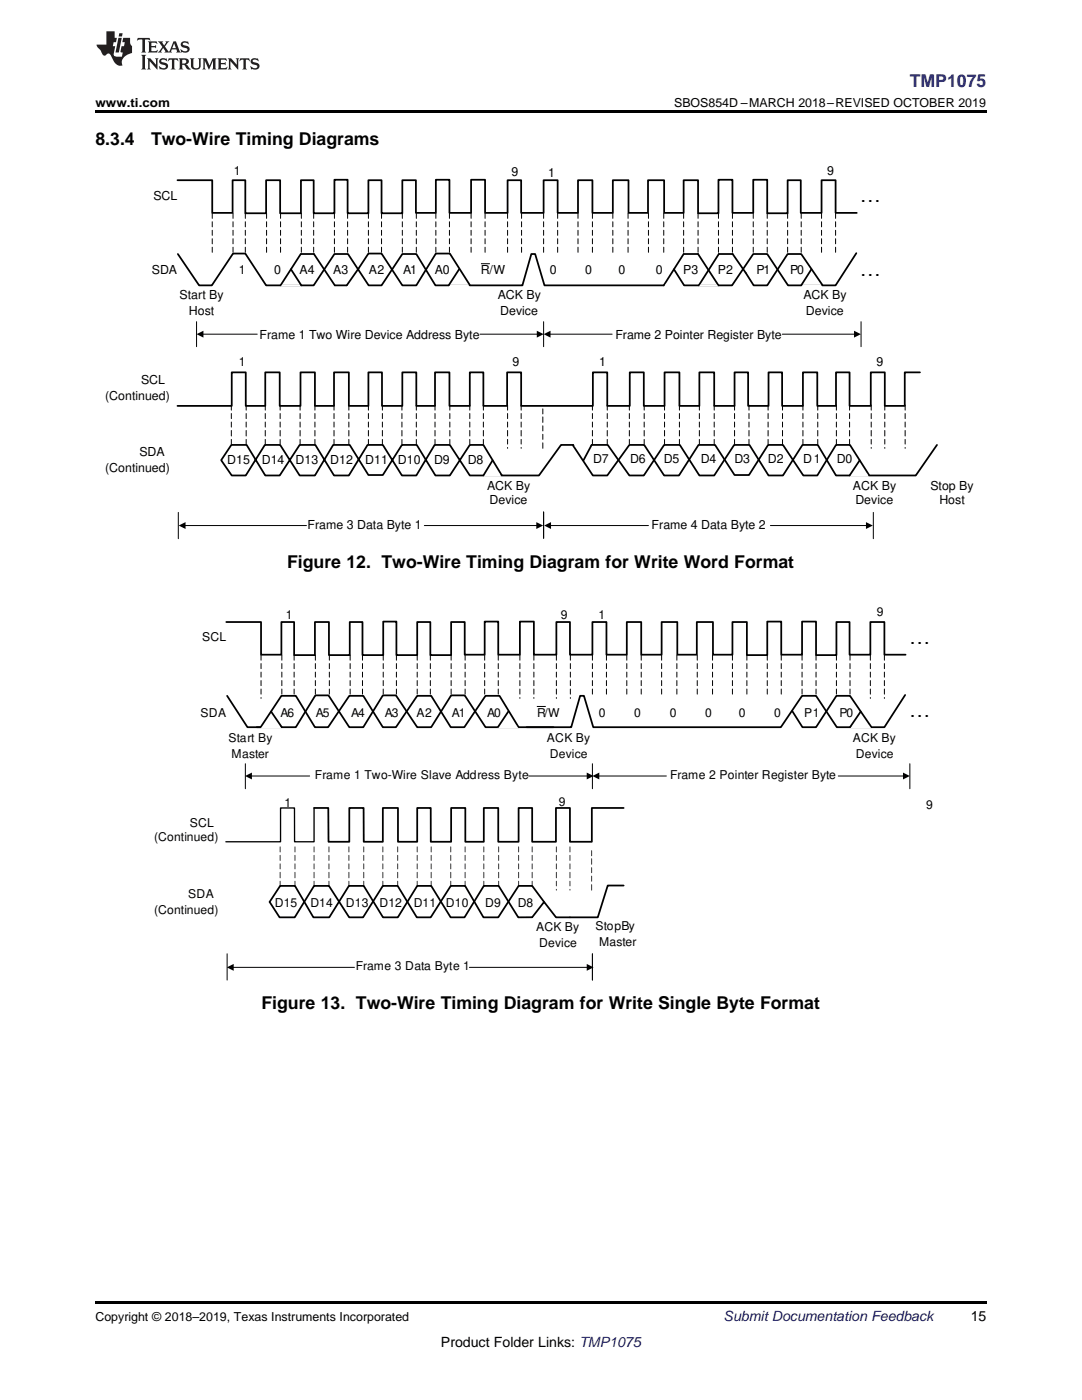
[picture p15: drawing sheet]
<svg xmlns="http://www.w3.org/2000/svg" width="216mm" height="279mm" viewBox="0 0 216 279" stroke-linecap="round" stroke-linejoin="round" font-family="sans-serif">
<defs><g id="words">
<g font-size="4.2">
<text x="171.5" y="40.2">´</text>
<text x="171.5" y="55">´</text>
<text x="181.4" y="128.6">´</text>
<text x="181.4" y="143.1">´</text>
</g>
<text font-size="3.5" fill="#00f" x="181.5" y="17.3">TMP1075</text>
<g font-size="3.5">
<text x="19" y="28.9">8.3.4</text>
<text x="30.1" y="28.9">Two-Wire Timing Diagrams</text>
<text x="57.3" y="113.4">Figure 12. Two-Wire Timing Diagram for Write Word Format</text>
<text x="52.2" y="201.4">Figure 13. Two-Wire Timing Diagram for Write Single Byte Format</text>
</g>
<text font-size="2.8" fill="#0000c8" x="144.4" y="263.6">Submit Documentation Feedback</text>
<g font-size="2.8">
<text x="193.7" y="263.6">15</text>
<text x="88" y="268.9">Product Folder Links: TMP1075</text>
</g>
<g font-size="2.5">
<text x="19" y="21.4">www.ti.com</text>
<text x="134.5" y="21.4">SBOS854D –MARCH 2018–REVISED OCTOBER 2019</text>
<text x="46.7" y="35">1</text>
<text x="102" y="35.2">9</text>
<text x="109.4" y="35.4">1</text>
<text x="165" y="34.9">9</text>
<text x="30.6" y="39.9">SCL</text>
<text x="30.3" y="54.7">SDA</text>
<text x="35.8" y="59.6">Start By</text>
<text x="47.6" y="54.7">1</text>
<text x="54.7" y="54.7">0</text>
<text x="59.8" y="54.7">A4</text>
<text x="66.5" y="54.7">A3</text>
<text x="73.6" y="54.7">A2</text>
<text x="80.4" y="54.7">A1</text>
<text x="86.7" y="54.7">A0</text>
<text x="96" y="54.7">R/W</text>
<text x="99.3" y="59.6">ACK By</text>
<text x="109.7" y="54.7">0</text>
<text x="116.7" y="54.7">0</text>
<text x="123.4" y="54.7">0</text>
<text x="130.8" y="54.7">0</text>
<text x="136.3" y="54.7">P3</text>
<text x="143.2" y="54.7">P2</text>
<text x="151" y="54.7">P1</text>
<text x="157.7" y="54.7">P 0</text>
<text x="160.3" y="59.6">ACK By</text>
<text x="37.7" y="62.8">Host</text>
<text x="99.8" y="62.8">Device</text>
<text x="160.8" y="62.8">Device</text>
<text x="51.8" y="67.6">Frame 1 Two Wire Device Address Byte</text>
<text x="122.8" y="67.6">Frame 2 Pointer Register Byte</text>
<text x="28.1" y="76.6">SCL</text>
<text x="47.6" y="73">1</text>
<text x="102.3" y="73">9</text>
<text x="119.6" y="73">1</text>
<text x="174.9" y="73">9</text>
<text x="21" y="79.7">(Continued)</text>
<text x="21" y="94.2">(Continued)</text>
<text x="27.8" y="91">SDA</text>
<text x="45.4" y="92.6">D15</text>
<text x="52.2" y="92.6">D14</text>
<text x="59" y="92.6">D13</text>
<text x="65.9" y="92.6">D12</text>
<text x="72.9" y="92.6">D11</text>
<text x="79.4" y="92.6">D10</text>
<text x="86.6" y="92.6">D9</text>
<text x="93.3" y="92.6">D8</text>
<text x="118.3" y="92.4">D7</text>
<text x="125.7" y="92.4">D6</text>
<text x="132.4" y="92.4">D5</text>
<text x="139.8" y="92.4">D4</text>
<text x="146.5" y="92.4">D3</text>
<text x="153.2" y="92.4">D2</text>
<text x="160.3" y="92.4">D1</text>
<text x="167" y="92.4">D0</text>
<text x="97.2" y="97.7">ACK By</text>
<text x="97.7" y="100.5">Device</text>
<text x="170.2" y="97.7">ACK By</text>
<text x="170.7" y="100.5">Device</text>
<text x="185.7" y="97.7">Stop By</text>
<text x="187.4" y="100.5">Host</text>
<text x="61.4" y="105.6">Frame 3 Data Byte 1</text>
<text x="130" y="105.6">Frame 4 Data Byte 2</text>
<text x="19" y="263.6">Copyright © 2018–2019, Texas Instruments Incorporated</text>
</g>
<g font-size="2.4">
<text x="57.1" y="123.6">1</text>
<text x="111.9" y="123.6">9</text>
<text x="119.4" y="123.6">1</text>
<text x="174.9" y="122.9">9</text>
<text x="40.4" y="127.9">SCL</text>
<text x="40" y="143.1">SDA</text>
<text x="55.9" y="143.1">A6</text>
<text x="63" y="143.1">A5</text>
<text x="70.1" y="143.1">A4</text>
<text x="76.8" y="143.1">A3</text>
<text x="83.1" y="143.1">A2</text>
<text x="90.2" y="143.1">A1</text>
<text x="97.2" y="143.1">A0</text>
<text x="107.2" y="143.1">R/W</text>
<text x="119.5" y="143.1">0</text>
<text x="126.6" y="143.1">0</text>
<text x="133.6" y="143.1">0</text>
<text x="140.7" y="143.1">0</text>
<text x="147.4" y="143.1">0</text>
<text x="154.5" y="143.1">0</text>
<text x="160.5" y="143.1">P1</text>
<text x="167.5" y="143.1">P0</text>
<text x="45.6" y="148">Start By</text>
<text x="109.1" y="148">ACK By</text>
<text x="170.2" y="148">ACK By</text>
<text x="46.2" y="151.2">Master</text>
<text x="62.8" y="155.5">Frame 1 Two-Wire Slave Address Byte</text>
<text x="109.7" y="151.2">Device</text>
<text x="133.7" y="155.4">Frame 2 Pointer Register Byte</text>
<text x="170.8" y="151.2">Device</text>
<text x="56.8" y="161">1</text>
<text x="111.5" y="160.9">9</text>
<text x="184.8" y="161.5">9</text>
<text x="30.7" y="167.8">(Continued)</text>
<text x="37.9" y="165">SCL</text>
<text x="37.6" y="179.2">SDA</text>
<text x="30.7" y="182.3">(Continued)</text>
<text x="54.8" y="180.9">D15</text>
<text x="61.9" y="180.9">D14</text>
<text x="69" y="180.9">D13</text>
<text x="75.7" y="180.9">D12</text>
<text x="82.5" y="180.9">D11</text>
<text x="89" y="180.9">D10</text>
<text x="96.8" y="180.9">D9</text>
<text x="103.3" y="180.9">D8</text>
<text x="107" y="185.9">ACK By</text>
<text x="118.9" y="185.6">StopBy</text>
<text x="107.6" y="189">Device</text>
<text x="119.5" y="188.8">Master</text>
<text x="71" y="193.7">Frame 3 Data Byte 1</text>
</g>
</g></defs>
<path d="M19 259.7h177.8v.5h-177.8z" fill="#000"/>
<path d="M45.1 124.1h7v6.6h4v-6.6h2.6v6.6h4.1v-6.6h2.8v6.6h4.2v-6.6h2.5v6.6h4.2v-6.6h2.6v6.6h4.1v-6.6h2.7v6.6h4.1v-6.6h2.7v6.6h4v-6.6h2.7v6.6h4.3v-6.6h2.8v6.6h4.5v-6.6h2.7v6.6h4.5v-6.6h2.8v6.6h4.1v-6.6h2.8v6.6h4.1v-6.6h3.1v6.6h3.9v-6.6h3.3v6.6h3.8v-6.6h2.9v6.6h4.1v-6.6h2.8v6.6h4.1v-6.6h2.8v6.6h4.1v-6.6h2.6v6.6h4.2v-6.6h2.8v6.6h4.2M45.3 138.9l4.1 6.2h2.6l4.1-6.2h2.9l3.8 6.2h2.7l4.2-6.2h2.8l3.9 6.2h2.6l4.2-6.2h2.8l3.9 6.2h2.8l4.2-6.2h2.8l3.8 6.2M180.6 138.7l-4.1 6.4h-9.5l-4.2-6.2h-2.8l-4.2 6.2h-37.4l-1.9-6.2h-.7l-1.8 6.2h-8.9M51.2 145.1h7.8l3.9-6.3h2.6l4.2 6.3h2.8l3.9-6.3h2.6l4.2 6.3h2.8l4-6.3h2.7l4.2 6.3h13.5M158.1 141.9l2 3.2h2.7l4.1-6.2h2.7l4.2 6.1" fill="none" stroke="#000" stroke-width=".35"/>
<g fill="none" stroke="#000" stroke-width=".2">
<path d="M52.1 130.7v1.1M52.1 132.4v1M52.1 134.1v1M52.1 135.8v1M52.1 137.5v1M52.1 139.2v.2M56.2 130.7v1.1M56.2 132.4v1M56.2 134.1v1M56.2 135.8v1M56.2 137.5v1M58.7 130.7v1.1"/>
<path d="M58.7 132.4v1M58.7 134.1v1M58.7 135.8v1M58.7 137.5v1M62.9 130.7v1.1M62.9 132.4v1M62.9 134.1v1M62.9 135.8v1M62.9 137.5v1M65.7 130.7v1.1M65.7 132.4v1M65.7 134.1v1"/>
<path d="M65.7 135.8v1M65.7 137.5v1M69.9 130.7v1.1M69.9 132.4v1M69.9 134.1v1M69.9 135.8v1M69.9 137.5v1M72.3 130.7v1.1M72.3 132.4v1M72.3 134.1v1M72.3 135.8v1M72.3 137.5v1"/>
<path d="M76.5 130.7v1.1M76.5 132.4v1M76.5 134.1v1M76.5 135.8v1M76.5 137.5v1M79.1 130.7v1.1M79.1 132.4v1M79.1 134.1v1M79.1 135.8v1M79.1 137.5v1M83.2 130.7v1.1M83.2 132.4v1"/>
<path d="M83.2 134.1v1M83.2 135.8v1M83.2 137.5v1M85.9 130.7v1.1M85.9 132.4v1M85.9 134.1v1M85.9 135.8v1M85.9 137.5v1M90 130.7v1.1M90 132.4v1M90 134.1v1M90 135.8v1"/>
<path d="M90 137.5v1M92.8 130.7v1.1M92.8 132.4v1M92.8 134.1v1M92.8 135.8v1M92.8 137.5v1M96.7 130.7v1.1M96.7 132.4v1M96.7 134.1v1M96.7 135.8v1M96.7 137.5v1M99.4 130.7v1.1"/>
<path d="M99.4 132.4v1M99.4 134.1v1M99.4 135.8v1M99.4 137.5v1M103.7 130.7v1.1M103.7 132.4v1M103.7 134.1v1M103.7 135.8v1M103.7 137.5v1M103.7 139.2v.2M106.5 130.7v1.1M106.5 132.4v1"/>
<path d="M106.5 134.1v1M106.5 135.8v1M106.5 137.5v1M106.5 139.2v.2M111 130.7v1.1M111 132.4v1M111 134.1v1M111 135.8v1M111 137.5v1M111 139.2v.2M113.8 130.7v1.1M113.8 132.4v1"/>
<path d="M113.8 134.1v1M113.8 135.8v1M113.8 137.5v1M113.8 139.2v.2M118.2 130.7v1.1M118.2 132.4v1M118.2 134.1v1M118.2 135.8v1M118.2 137.5v1M121 130.7v1.1M121 132.4v1M121 134.1v1"/>
<path d="M121 135.8v1M121 137.5v1M125.1 130.7v1.1M125.1 132.4v1M125.1 134.1v1M125.1 135.8v1M125.1 137.5v1M127.9 130.7v1.1M127.9 132.4v1M127.9 134.1v1M127.9 135.8v1M127.9 137.5v1"/>
<path d="M132 130.7v1.1M132 132.4v1M132 134.1v1M132 135.8v1M132 137.5v1M135.1 130.7v1.1M135.1 132.4v1M135.1 134.1v1M135.1 135.8v1M135.1 137.5v1M139.1 130.7v1.1M139.1 132.4v1"/>
<path d="M139.1 134.1v1M139.1 135.8v1M139.1 137.5v1M142.2 130.7v1.1M142.2 132.4v1M142.2 134.1v1M142.2 135.8v1M142.2 137.5v1M146.1 130.7v1.1M146.1 132.4v1M146.1 134.1v1M146.1 135.8v1"/>
<path d="M146.1 137.5v1M149 130.7v1.1M149 132.4v1M149 134.1v1M149 135.8v1M149 137.5v1M153.1 130.7v1.1M153.1 132.4v1M153.1 134.1v1M153.1 135.8v1M153.1 137.5v1M155.9 130.7v1.1"/>
<path d="M155.9 132.4v1M155.9 134.1v1M155.9 135.8v1M155.9 137.5v1M160 130.7v1.1M160 132.4v1M160 134.1v1M160 135.8v1M160 137.5v1M162.8 130.7v1.1M162.8 132.4v1M162.8 134.1v1"/>
<path d="M162.8 135.8v1M162.8 137.5v1M166.9 130.7v1.1M166.9 132.4v1M166.9 134.1v1M166.9 135.8v1M166.9 137.5v1M169.6 130.7v1.1M169.6 132.4v1M169.6 134.1v1M169.6 135.8v1M169.6 137.5v1"/>
<path d="M173.7 130.7v1.1M173.7 132.4v1M173.7 134.1v1M173.7 135.8v1M173.7 137.5v1M173.7 139.2v.2M176.5 130.7v1.1M176.5 132.4v1M176.5 134.1v1M176.5 135.8v1M176.5 137.5v1M176.5 139.2v.2"/>
<path d="M49 152.4v5M50.1 154.9h11.7M105.5 154.9h11.7M107.1 141h1.8M118.2 152.4v5M119.4 154.9h13.6M167.3 154.9h13.1M181.6 152.4v5M45.3 190.3v5.3M46.5 193.1h24.2M93.7 193.1h23.5M118.2 190.3v5.3"/>
</g>
<path d="M48.9 154.9l1.4-.7v1.4zM117.1 154.2l1.3 .7-1.3 .7zM118.2 154.9l1.4-.7v1.4zM180.2 154.2l1.4 .7-1.4 .7zM45.3 193.1l1.3-.7v1.3zM117.1 192.4l1.3 .7-1.3 .6z" fill="#000"/>
<g fill="none" stroke="#333436" stroke-width=".2">
<path d="M55.9 169v1M55.9 170.7v1M55.9 172.4v1M55.9 174.1v1.1M55.9 175.9v.9M58.9 169v1M58.9 170.7v1M58.9 172.4v1M58.9 174.1v1.1M58.9 175.9v.9M62.7 169v1M62.7 170.7v1"/>
<path d="M62.7 172.4v1M62.7 174.1v1.1M62.7 175.9v.9M65.6 169v1M65.6 170.7v1M65.6 172.4v1M65.6 174.1v1.1M65.6 175.9v.9M69.6 169v1M69.6 170.7v1M69.6 172.4v1M69.6 174.1v1.1"/>
<path d="M69.6 175.9v.9M72.6 169v1M72.6 170.7v1M72.6 172.4v1M72.6 174.1v1.1M72.6 175.9v.9M76.4 169v1M76.4 170.7v1M76.4 172.4v1M76.4 174.1v1.1M76.4 175.9v.9M79.4 169v1"/>
<path d="M79.4 170.7v1M79.4 172.4v1M79.4 174.1v1.1M79.4 175.9v.9M83.2 169v1M83.2 170.7v1M83.2 172.4v1M83.2 174.1v1.1M83.2 175.9v.9M86 169v1M86 170.7v1M86 172.4v1"/>
<path d="M86 174.1v1.1M86 175.9v.9M89.9 169v1M89.9 170.7v1M89.9 172.4v1M89.9 174.1v1.1M89.9 175.9v.9M92.8 169v1M92.8 170.7v1M92.8 172.4v1M92.8 174.1v1.1M92.8 175.9v.9"/>
<path d="M96.5 169v1M96.5 170.7v1M96.5 172.4v1M96.5 174.1v1.1M96.5 175.9v.9M99.5 169v1M99.5 170.7v1M99.5 172.4v1M99.5 174.1v1.1M99.5 175.9v.9M103.5 169v1M103.5 170.7v1"/>
<path d="M103.5 172.4v1M103.5 174.1v1.1M103.5 175.9v.9M106.2 169v1M106.2 170.7v1M106.2 172.4v1M106.2 174.1v1.1M106.2 175.9v.9M111 169v1M111 170.7v1M111 172.4v1M111 174.1v1.1"/>
<path d="M111 175.9v.9M111 177.5v.1M113.7 169v1M113.7 170.7v1M113.7 172.4v1M113.7 174.1v1.1M113.7 175.9v.9M113.7 177.5v.1M118.1 169.8v1M118.1 171.4v1.1M118.1 173.2v1M118.1 174.8v1.1"/>
<path d="M118.1 176.5v1.1M118.2 190.3v5.3"/>
</g>
<path d="M99.6 144.8h3.5l.4 .5h-4.3z" fill-rule="evenodd" fill="#fff"/>
<path d="M101.4 142l-2.1 3.1" fill="none" stroke="#000" stroke-width=".35"/>
<path d="M170 144.8h3.5l.4 .5h-4.3z" fill-rule="evenodd" fill="#fff"/>
<path d="M171.7 142l-2.1 3.1" fill="none" stroke="#000" stroke-width=".35"/>
<path d="M52.4 144.9h3.4l.4 .5h-4.2z" fill-rule="evenodd" fill="#fff"/>
<path d="M54.1 142l2.1 3.1" fill="none" stroke="#000" stroke-width=".35"/>
<path d="M106.5 182.8h3l.4 .5h-3.7z" fill-rule="evenodd" fill="#fff"/>
<path d="M62.7 161.2v6.8h-3.9v-6.8h-2.8v6.8h-10.9" fill="none" stroke="#000" stroke-width=".26"/>
<path d="M35.4 36h7v6.5h4v-6.5h2.6v6.6h4.1v-6.6h2.8v6.6h4.1v-6.6h2.6v6.6h4.1v-6.7h2.7v6.7h4.1v-6.6h2.6v6.6h4.2v-6.6h2.7v6.5h4v-6.6h2.7v6.6h4.3v-6.6h2.8v6.6h4.5v-6.5h2.7v6.5h4.5v-6.5h2.8v6.5h4v-6.5h2.9v6.5h4.1v-6.5h3.1v6.5h3.9v-6.5h3.2v6.5h3.9v-6.5h2.9v6.6h4.1v-6.7h2.8v6.6h4.1v-6.6h2.8v6.7h4.1v-6.6h2.6v6.5h4.1v-6.5h2.8v6.5h4.3M60 50.7l-4 6.3M60.1 50.7h2.5l4.2 6.3 2.4-.1 2.3-3.3M71.4 53.8l2.1-3.2h2.6l4.2 6.4h2.8l3.9-6.4h2.8l3.9 6.3M132.4 57l4-6.3h2.9l4.1 6.3M164.1 56.9l-4.2-6.2h-2.7l-4.1 6.3h-2.7l-4.2-6.3h-2.8l-4 6.3M170.9 50.5l-4.2 6.5h-9.5l-4.1-6.3h-2.8l-4.2 6.3h-37.5l-1.8-6.3h-.8l-1.8 6.3h-17.3l-3.8-6.3h-2.8l-4.2 6.3h-2.5l-4.2-6.3h-2.7l-4.1 6.3h-9.5l-4.1-6.4h-2.5l-4.2 6.4h-2.6l-4.2-6.3M183.6 74.3h-3.1v6.7h-3.9v-6.7h-2.8v6.7h-4.3v-6.7h-2.7v6.7h-3.7v-6.7h-2.9v6.7h-4.1v-6.7h-2.7v6.7h-4.1v-6.7h-2.7v6.7h-4.1v-6.7h-2.9v6.7h-4v-6.7h-3v6.7h-4.1v-6.7h-2.8v6.7h-4.5v-6.7h-2.9v6.7h-14.3v-6.7h-2.8v6.7h-4.7v-6.7h-2.8v6.7h-4v-6.7h-2.9v6.7h-3.7v-6.7h-2.8v6.7h-4.1v-6.7h-2.7v6.7h-3.9v-6.7h-3v6.7h-3.8v-6.7h-2.8v6.7h-4.2v-6.7h-2.9v6.7h-3.9v-6.7h-2.8v6.7h-10.8M114.3 88.9l4 6h2.9l4.4-6.1h2.9l4 6.1h3l3.9-6.1h3.3l3.9 6h2.9l3.8-6h2.9l4.1 6.1h2.8l3.7-6.1h2.8l3.8 6M187 88.8l-4.3 6.1h-15.9l-3.6-6.1h-3.1l-3.9 6.1h-2.8l-3.9-6.1h-3l-4 6.1h-2.9l-3.9-6.1h-3.2l-4 6.1h-2.9l-4.3-6.1h-9.4l-4.4 6.1h-13.8l-3.9-6.1h-3.1l-3.6 6.1h-2.9l-3.8-6.1h-3.1l-3.7 6.1h-3l-3.7-6.1h-3.1l-4 6.1h-2.9l-3.7-6.1h-3l-2.1 3 2.1 3.1h2.8l3.8-6.1h3.1l3.9 6.1h3l3.7-6.1h3.3l3.7 6h2.9l3.8-6h3l3.7 6.1h2.9l3.9-6.1h2.8l3.6 6M62.7 161.2h2.8v6.8h4.2v-6.8h2.9v6.8h3.8v-6.8h3v6.8h3.8v-6.8h2.7l.1 6.8h4v-6.8h2.9v6.8h3.6v-6.8h2.9v6.8h4.1v-6.8h2.7v6.8h4.7v-6.8h2.8v6.8h4.4v-6.8h6.3M124.4 176.7h-3.1l-2 6.4h-8.4l-2.3-3.1-2.4 3.1h-2.8l-3.9-6.3h-3l-3.8 6.3h-2.8l-3.9-6.3h-2.8l-3.8 6.3h-3l-3.8-6.3h-3l-3.9 6.3h-3.2l-3.6-6.3h-3l-2.1 3.2 2 3.1h3l3.9-6.3h2.9l4.1 6.3h2.7l4-6.3h3l3.8 6.3h2.7l4-6.3h2.9l3.7 6.3h2.9l4.1-6.3h2.7l2.4 3.2" fill="none" stroke="#000" stroke-width=".35"/>
<g fill="none" stroke="#000" stroke-width=".2">
<path d="M42.4 42.6v1M42.4 44.3v1M42.4 46v1M42.4 47.6v1.1M42.4 49.3v1.1M46.5 42.6v1M46.5 44.3v1M46.5 46v1M46.5 47.6v1.1M46.5 49.3v1.1M49 42.6v1M49 44.3v1"/>
<path d="M49 46v1M49 47.6v1.1M49 49.3v1.1M53.2 42.6v1M53.2 44.3v1M53.2 46v1M53.2 47.6v1.1M53.2 49.3v1.1M56 42.6v1M56 44.3v1M56 46v1M56 47.6v1.1"/>
<path d="M56 49.3v1.1M60.1 42.6v1M60.1 44.3v1M60.1 46v1M60.1 47.6v1.1M60.1 49.3v1.1M62.6 42.6v1M62.6 44.3v1M62.6 46v1M62.6 47.6v1.1M62.6 49.3v1.1M66.7 42.6v1"/>
<path d="M66.7 44.3v1M66.7 46v1M66.7 47.6v1.1M66.7 49.3v1.1M69.4 42.6v1M69.4 44.3v1M69.4 46v1M69.4 47.6v1.1M69.4 49.3v1.1M73.5 42.6v1M73.5 44.3v1M73.5 46v1"/>
<path d="M73.5 47.6v1.1M73.5 49.3v1.1M76.1 42.6v1M76.1 44.3v1M76.1 46v1M76.1 47.6v1.1M76.1 49.3v1.1M80.3 42.6v1M80.3 44.3v1M80.3 46v1M80.3 47.6v1.1M80.3 49.3v1.1"/>
<path d="M83.1 42.6v1M83.1 44.3v1M83.1 46v1M83.1 47.6v1.1M83.1 49.3v1.1M87 42.6v1M87 44.3v1M87 46v1M87 47.6v1.1M87 49.3v1.1M89.7 42.6v1M89.7 44.3v1"/>
<path d="M89.7 46v1M89.7 47.6v1.1M89.7 49.3v1.1M94 42.6v1M94 44.3v1M94 46v1M94 47.6v1.1M94 49.3v1.1M96 52.6h1.8M96.8 42.6v1M96.8 44.3v1M96.8 46v1"/>
<path d="M96.8 47.6v1.1M96.8 49.3v1.1M101.3 42.6v1M101.3 44.3v1M101.3 46v1M101.3 47.6v1.1M101.3 49.3v1.1M104.1 42.6v1M104.1 44.3v1M104.1 46v1M104.1 47.6v1.1M104.1 49.3v1.1"/>
<path d="M108.5 42.6v1M108.5 44.3v1M108.5 46v1M108.5 47.6v1.1M108.5 49.3v1.1M111.3 42.6v1M111.3 44.3v1M111.3 46v1M111.3 47.6v1.1M111.3 49.3v1.1M115.3 42.6v1M115.3 44.3v1"/>
<path d="M115.3 46v1M115.3 47.6v1.1M115.3 49.3v1.1M118.2 42.6v1M118.2 44.3v1M118.2 46v1M118.2 47.6v1.1M118.2 49.3v1.1M122.3 42.6v1M122.3 44.3v1M122.3 46v1M122.3 47.6v1.1"/>
<path d="M122.3 49.3v1.1M125.3 42.6v1M125.3 44.3v1M125.3 46v1M125.3 47.6v1.1M125.3 49.3v1.1M129.4 42.6v1M129.4 44.3v1M129.4 46v1M129.4 47.6v1.1M129.4 49.3v1.1M132.4 42.6v1"/>
<path d="M132.4 44.3v1M132.4 46v1M132.4 47.6v1.1M132.4 49.3v1.1M136.4 42.6v1M136.4 44.3v1M136.4 46v1M136.4 47.6v1.1M136.4 49.3v1.1M139.3 42.6v1M139.3 44.3v1M139.3 46v1"/>
<path d="M139.3 47.6v1.1M139.3 49.3v1.1M143.4 42.6v1M143.4 44.3v1M143.4 46v1M143.4 47.6v1.1M143.4 49.3v1.1M146.2 42.6v1M146.2 44.3v1M146.2 46v1M146.2 47.6v1.1M146.2 49.3v1.1"/>
<path d="M150.3 42.6v1M150.3 44.3v1M150.3 46v1M150.3 47.6v1.1M150.3 49.3v1.1M153.1 42.6v1M153.1 44.3v1M153.1 46v1M153.1 47.6v1.1M153.1 49.3v1.1M157.2 42.6v1M157.2 44.3v1"/>
<path d="M157.2 46v1M157.2 47.6v1.1M157.2 49.3v1.1M159.9 42.6v1M159.9 44.3v1M159.9 46v1M159.9 47.6v1.1M159.9 49.3v1.1M163.9 42.6v1M163.9 44.3v1M163.9 46v1M163.9 47.6v1.1"/>
<path d="M163.9 49.3v1.1M166.7 42.6v1M166.7 44.3v1M166.7 46v1M166.7 47.6v1.1M166.7 49.3v1.1M39.2 64.2v5M40.4 66.7h10.9M95.8 66.7h11.5M108.5 64.2v5M109.7 66.7h12.4M156.1 66.7h14.5"/>
<path d="M171.8 64.2v5M46.2 80.8v1.1M46.2 82.5v1M46.2 84.2v1M46.2 85.9v1.1M46.2 87.7v.9M49.1 80.8v1.1M49.1 82.5v1M49.1 84.2v1M49.1 85.9v1.1M49.1 87.7v.9M52.9 80.8v1.1"/>
<path d="M52.9 82.5v1M52.9 84.2v1M52.9 85.9v1.1M52.9 87.7v.9M55.9 80.8v1.1M55.9 82.5v1M55.9 84.2v1M55.9 85.9v1.1M55.9 87.7v.9M59.9 80.8v1.1M59.9 82.5v1M59.9 84.2v1"/>
<path d="M59.9 85.9v1.1M59.9 87.7v.9M62.8 80.8v1.1M62.8 82.5v1M62.8 84.2v1M62.8 85.9v1.1M62.8 87.7v.9M66.6 80.8v1.1M66.6 82.5v1M66.6 84.2v1M66.6 85.9v1.1M66.6 87.7v.9"/>
<path d="M69.6 80.8v1.1M69.6 82.5v1M69.6 84.2v1M69.6 85.9v1.1M69.6 87.7v.9M73.5 80.8v1.1M73.5 82.5v1M73.5 84.2v1M73.5 85.9v1.1M73.5 87.7v.9M76.3 80.8v1.1M76.3 82.5v1"/>
<path d="M76.3 84.2v1M76.3 85.9v1.1M76.3 87.7v.9M80.2 80.8v1.1M80.2 82.5v1M80.2 84.2v1M80.2 85.9v1.1M80.2 87.7v.9M83.1 80.8v1.1M83.1 82.5v1M83.1 84.2v1M83.1 85.9v1.1"/>
<path d="M83.1 87.7v.9M86.8 80.8v1.1M86.8 82.5v1M86.8 84.2v1M86.8 85.9v1.1M86.8 87.7v.9M89.8 80.8v1.1M89.8 82.5v1M89.8 84.2v1M89.8 85.9v1.1M89.8 87.7v.9M93.7 80.8v1.1"/>
<path d="M93.7 82.5v1M93.7 84.2v1M93.7 85.9v1.1M93.7 87.7v.9M96.5 80.8v1.1M96.5 82.5v1M96.5 84.2v1M96.5 85.9v1.1M96.5 87.7v.9M101.3 80.8v1.1M101.3 82.5v1M101.3 84.2v1"/>
<path d="M101.3 85.9v1.1M101.3 87.7v.9M101.3 89.3v.2M104 80.8v1.1M104 82.5v1M104 84.2v1M104 85.9v1.1M104 87.7v.9M104 89.3v.2M108.3 81.6v1M108.3 83.2v1.1M108.3 85v1"/>
<path d="M108.3 86.7v1M108.3 88.4v1.1M118.2 80.8v1.1M118.2 82.5v1M118.2 84.2v1M118.2 85.9v1.1M118.2 87.7v.9M121.2 80.8v1.1M121.2 82.5v1M121.2 84.2v1M121.2 85.9v1.1M121.2 87.7v.9"/>
<path d="M125.6 80.8v1.1M125.6 82.5v1M125.6 84.2v1M125.6 85.9v1.1M125.6 87.7v.9M128.5 80.8v1.1M128.5 82.5v1M128.5 84.2v1M128.5 85.9v1.1M128.5 87.7v.9M132.6 80.8v1.1M132.6 82.5v1"/>
<path d="M132.6 84.2v1M132.6 85.9v1.1M132.6 87.7v.9M135.6 80.8v1.1M135.6 82.5v1M135.6 84.2v1M135.6 85.9v1.1M135.6 87.7v.9M139.6 80.8v1.1M139.6 82.5v1M139.6 84.2v1M139.6 85.9v1.1"/>
<path d="M139.6 87.7v.9M142.5 80.8v1.1M142.5 82.5v1M142.5 84.2v1M142.5 85.9v1.1M142.5 87.7v.9M146.6 80.8v1.1M146.6 82.5v1M146.6 84.2v1M146.6 85.9v1.1M146.6 87.7v.9M149.5 80.8v1.1"/>
<path d="M149.5 82.5v1M149.5 84.2v1M149.5 85.9v1.1M149.5 87.7v.9M153.3 80.8v1.1M153.3 82.5v1M153.3 84.2v1M153.3 85.9v1.1M153.3 87.7v.9M156.1 80.8v1.1M156.1 82.5v1M156.1 84.2v1"/>
<path d="M156.1 85.9v1.1M156.1 87.7v.9M160.2 80.8v1.1M160.2 82.5v1M160.2 84.2v1M160.2 85.9v1.1M160.2 87.7v.9M163.2 80.8v1.1M163.2 82.5v1M163.2 84.2v1M163.2 85.9v1.1M163.2 87.7v.9"/>
<path d="M166.9 80.8v1.1M166.9 82.5v1M166.9 84.2v1M166.9 85.9v1.1M166.9 87.7v.9M169.5 80.8v1.1M169.5 82.5v1M169.5 84.2v1M169.5 85.9v1.1M169.5 87.7v.9M173.8 80.8v1.1M173.8 82.5v1"/>
<path d="M173.8 84.2v1M173.8 85.9v1.1M173.8 87.7v.9M173.8 89.3v.2M176.6 80.8v1.1M176.6 82.5v1M176.6 84.2v1M176.6 85.9v1.1M176.6 87.7v.9M176.6 89.3v.2M180.6 80.8v1.1M180.6 82.5v1"/>
<path d="M180.6 84.2v1M180.6 85.9v1.1M180.6 87.7v.9M180.6 89.3v.2M35.6 102.3v5.2M36.9 104.9h24.2M84.7 104.9h22.5M108.5 102.2v5.2M109.8 104.9h19.6M153.7 104.9h19.3M174.3 102.3v5.2"/>
</g>
<path d="M39.2 66.7l1.4-.7v1.4zM107.1 66l1.4 .7-1.4 .7zM108.5 66.7l1.4-.7v1.4zM170.4 66l1.4 .7-1.4 .7zM35.7 104.9l1.3-.7v1.4zM107 104.2l1.4 .7-1.4 .7zM108.6 104.9l1.3-.7v1.4zM172.8 104.2l1.4 .7-1.4 .7z" fill="#000"/>
<g fill="#fff">
<path d="M139.8 56.7h3.2l.4 .5h-4z" fill-rule="evenodd"/>
<path d="M56.4 56.7h3.3l.4 .5h-4.1z" fill-rule="evenodd"/>
</g>
<path d="M58.1 53.7l2 3.3" fill="none" stroke="#000" stroke-width=".35"/>
<path d="M160.2 56.7h3.5l.4 .6h-4.3z" fill-rule="evenodd" fill="#fff"/>
<path d="M161.9 53.7l-2 3.3" fill="none" stroke="#000" stroke-width=".35"/>
<path d="M132.8 56.6h3.5l.4 .7h-4.3z" fill-rule="evenodd" fill="#fff"/>
<path d="M134.5 53.7l2 3.3" fill="none" stroke="#000" stroke-width=".35"/>
<path d="M89.8 56.7h3.6l.4 .6h-4.4z" fill-rule="evenodd" fill="#fff"/>
<path d="M91.6 53.7l-2.1 3.3" fill="none" stroke="#000" stroke-width=".35"/>
<path d="M96.8 94.5h2.9l.3 .6h-3.5z" fill-rule="evenodd" fill="#fff"/>
<path d="M98.3 91.9l-1.8 3" fill="none" stroke="#000" stroke-width=".35"/>
<path d="M114.4 88.5h3.6l-.3 .7h-2.9z" fill-rule="evenodd" fill="#fff"/>
<path d="M118 88.9l-1.6 3" fill="none" stroke="#000" stroke-width=".35"/>
<path d="M169.9 94.5h3.1l.4 .6h-3.9z" fill-rule="evenodd" fill="#fff"/>
<path d="M171.5 91.9l-2 3" fill="none" stroke="#000" stroke-width=".35"/>
<path d="M19 22h177.8v.5h-177.8z" fill="#000"/>
<g fill="#231f20">
<path d="M27.5 7.6l-.1 .5 .4-.2h.6v.1v2.1l-.2 .4h1l-.3-.4v-2.1l.1-.1h.5l.5 .2-.2-.5zM29.5 8.3l.2 .3v1.5l-.2 .4h1.8l.2-.6a1.04 1.04 0 0 1-1.3 .2v-.7h.6l.3 .2v-.6l-.3 .2h-.6v-.6l.8-.1 .4 .3-.2-.5zM31.5 8.3l.9 1.1-.9 1.1h.8l-.2-.2 .5-.7 .4 .7-.2 .2h1.5l-.1-.2 .1-.4h.9l.1 .4-.2 .2h1l-.3-.3-.7-1.9h-.5l-.9 2-.8-1 .9-1h-.8l.1 .3-.3 .5-.4-.6 .2-.2zM34.7 8.6l.4 1h-.7zM36.3 8.4a.63 .63 0 0 0-.2 .7 .63 .63 0 0 0 .6 .4l.6 .2 .1 .2a.75 .75 0 0 1-.7 .4 .75 .75 0 0 1-.6-.5l.1 .7 .1-.1a1.11 1.11 0 0 0 1.5-.6 1.13 1.13 0 0 0-1.2-.8l-.1-.4a1.04 1.04 0 0 1 1.2 .2l-.2-.5-.1 .1-.5-.2zM28.2 10.9l.2 .4v2.2l-.2 .4h1l-.3-.4v-2.2l.3-.4zM29.3 11.6l.3 .4v1.5l-.3 .4h.8l-.2-.4v-1.3l1.5 1.7v-1.9l.2-.4h-.7l.2 .4v.9l-1.1-1.3zM32 11.8a.62 .62 0 0 0-.2 .7 .62 .62 0 0 0 .6 .4l.6 .1 .1 .3a.76 .76 0 0 1-.7 .3 .76 .76 0 0 1-.6-.4l.1 .7 .1-.1a1.11 1.11 0 0 0 1.5-.6 1.13 1.13 0 0 0-1.2-.8l-.1-.4a1.04 1.04 0 0 1 1.2 .2l-.2-.6-.1 .1-.5-.1zM33.7 11.6l-.2 .6a.61 .61 0 0 1 .8-.3v1.6l-.2 .4h.9l-.2-.4v-1.6a.63 .63 0 0 1 .8 .3l-.2-.6zM35.6 11.6l.3 .4v1.5l-.3 .4h1l-.2-.2v-.8l.5 .2a.76 .76 0 0 0 1.2 .7l-1-1a.58 .58 0 0 0 .6-.5 .58 .58 0 0 0-.5-.6zM36.4 11.9h.1a.45 .45 0 0 1 .5 .1 .45 .45 0 0 1 .1 .5l-.7 .2zM37.9 11.6l.2 .2a2.17 2.17 0 0 0 .3 1.9 .99 .99 0 0 0 1.6-.6v-1.1l.2-.4h-.7l.2 .2a1.92 1.92 0 0 1-.2 1.8 .6 .6 0 0 1-.9-.5v-1.1l.2-.4zM40.4 11.6l.2 .4v1.5l-.2 .4h.7l-.2-.4v-1.4l.8 1.8 .8-1.8v1.4l-.2 .4h.9l-.2-.4v-1.5l.2-.4h-.8l-.6 1.5-.6-1.5zM43.4 11.6l.2 .4v1.5l-.2 .4h1.8l.2-.6a1.04 1.04 0 0 1-1.3 .1v-.6h.5l.4 .2v-.6l-.4 .2h-.5v-.7h.8l.3 .3-.1-.6zM45.5 11.6l.2 .4v1.5l-.2 .4h.7l-.2-.4v-1.3l1.5 1.7v-1.9l.2-.4h-.7l.2 .4v.9l-1.1-1.3zM47.9 11.6l-.1 .6a.61 .61 0 0 1 .8-.3v1.6l-.3 .4h1l-.3-.4 .1-1.6a.63 .63 0 0 1 .7 .3l-.1-.6zM50.2 11.8a.62 .62 0 0 0-.2 .7 .62 .62 0 0 0 .6 .4l.6 .1 .2 .3a.76 .76 0 0 1-.8 .3 .76 .76 0 0 1-.6-.4l.1 .7 .2-.1a1.11 1.11 0 0 0 1.5-.6 1.13 1.13 0 0 0-1.3-.8l-.1-.4a1.04 1.04 0 0 1 1.2 .2l-.1-.6-.2 .1-.5-.1z"/>
<path d="M21.2 6.3v2.6h-1.9l.1 .4 .7 .9a.91 .91 0 0 0 1 .8 .56 .56 0 0 1 .5-.3 .56 .56 0 0 1 .5 .3l.4 .8a1.53 1.53 0 0 0 1.9 1.2 1.54 1.54 0 0 1 1-2.1l.9-.3v-1.4a1.52 1.52 0 0 1-.3-1.6h-1.4l-.2 .8h.5l-.2 .8h-.4l-.2 1v.2l.4 .1-.2 .8a1.93 1.93 0 0 1-1.6-.3l.3-1.8h-.5l.2-.8h.4l.2-.8h-.4v-1.3zM23.6 7.6l-.6 2.9h.7l.6-2.9zM23.8 6.6l-.1 .7h.6l.2-.7z"/>
</g>
<use href="#words"/>
</svg>
